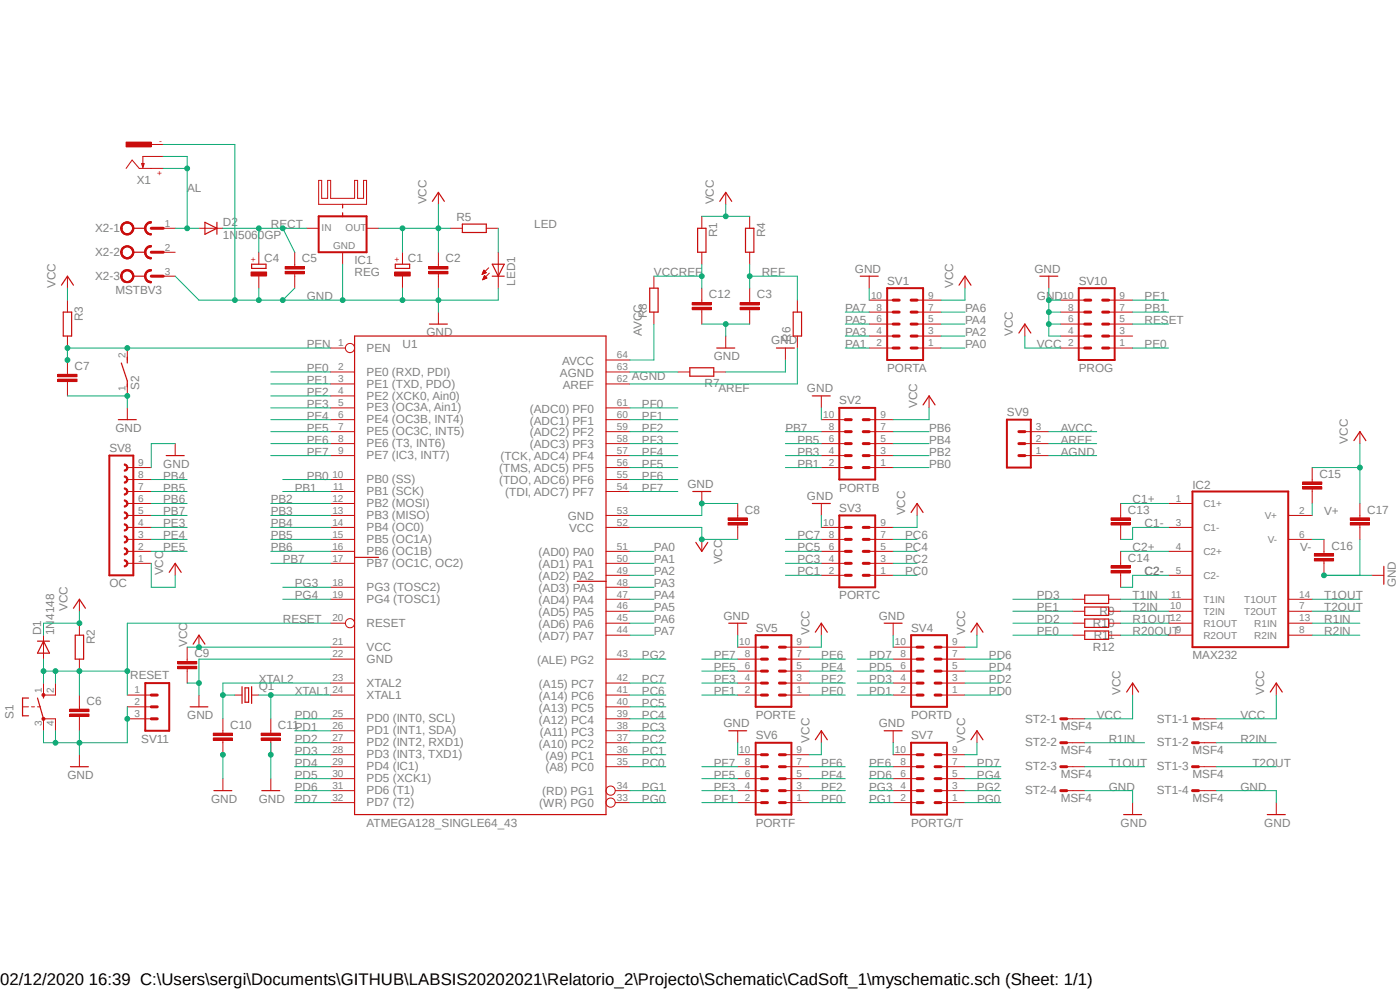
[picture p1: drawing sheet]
<svg xmlns="http://www.w3.org/2000/svg" width="297mm" height="210mm" viewBox="0 0 297 210" stroke-linecap="round" stroke-linejoin="round" font-family="sans-serif">
<defs><g id="words">
<text font-size="3.6" x="0" y="208.9">02/12/2020 16:39 C:\Users\sergi\Documents\GITHUB\LABSIS20202021\Relatorio_2\Projecto\Schematic\CadSoft_1\myschematic.sch (Sheet: 1/1)</text>
<g font-size="2.5" fill="#808080">
<text x="29" y="39">X1</text>
<text x="39.7" y="40.8">AL</text>
<text x="47.3" y="48">D2</text>
<text x="90.5" y="43.4" transform="rotate(-90 90.5 43.4)">VCC</text>
<text x="96.8" y="46.9">R5</text>
<text x="151.4" y="43.4" transform="rotate(-90 151.4 43.4)">VCC</text>
<text x="20.2" y="49.3">X2-1</text>
<text x="47.3" y="50.8">1N5060GP</text>
<text x="57.4" y="48.4">RECT</text>
<text x="113.3" y="48.4">LED</text>
<text x="152.1" y="50.4" transform="rotate(-90 152.1 50.4)">R1</text>
<text x="162.3" y="50.4" transform="rotate(-90 162.3 50.4)">R4</text>
<text x="20.2" y="54.4">X2-2</text>
<text x="20.2" y="59.5">X2-3</text>
<text x="56.1" y="55.6">C4</text>
<text x="64.1" y="55.7">C5</text>
<text x="75.2" y="58.6">REG</text>
<text x="75.2" y="56.1">IC1</text>
<text x="86.5" y="55.6">C1</text>
<text x="94.5" y="55.7">C2</text>
<text x="138.7" y="58.6">VCCREF</text>
<text x="161.6" y="58.6">REF</text>
<text x="181.4" y="57.8">GND</text>
<text x="219.5" y="57.8">GND</text>
<text x="11.8" y="61.1" transform="rotate(-90 11.8 61.1)">VCC</text>
<text x="24.5" y="62.4">MSTBV3</text>
<text x="65.1" y="63.7">GND</text>
<text x="109.3" y="60.6" transform="rotate(-90 109.3 60.6)">LED1</text>
<text x="150.4" y="63.3">C12</text>
<text x="160.6" y="63.3">C3</text>
<text x="188.2" y="60.4">SV1</text>
<text x="202.2" y="61.1" transform="rotate(-90 202.2 61.1)">VCC</text>
<text x="220" y="63.7">GND</text>
<text x="228.9" y="60.4">SV10</text>
<text x="242.8" y="63.7">PE1</text>
<text x="17.6" y="68.2" transform="rotate(-90 17.6 68.2)">R3</text>
<text x="90.5" y="71.3">GND</text>
<text x="136.2" y="71.3" transform="rotate(-90 136.2 71.3)">AVCC</text>
<text x="137.2" y="67.5" transform="rotate(-90 137.2 67.5)">R8</text>
<text x="179.3" y="66.2">PA7</text>
<text x="179.3" y="71.3">PA3</text>
<text x="179.3" y="68.8">PA5</text>
<text x="204.7" y="71.3">PA2</text>
<text x="204.7" y="68.8">PA4</text>
<text x="204.7" y="66.2">PA6</text>
<text x="214.9" y="71.3" transform="rotate(-90 214.9 71.3)">VCC</text>
<text x="242.8" y="68.8">RESET</text>
<text x="242.8" y="66.2">PB1</text>
<text x="65.1" y="73.8">PEN</text>
<text x="77.8" y="74.6">PEN</text>
<text x="85.4" y="73.8">U1</text>
<text x="119.3" y="77.4">AVCC</text>
<text x="151.4" y="76.4">GND</text>
<text x="163.6" y="73.1">GND</text>
<text x="167.7" y="72.6" transform="rotate(-90 167.7 72.6)">R6</text>
<text x="179.3" y="73.8">PA1</text>
<text x="204.7" y="73.8">PA0</text>
<text x="220" y="73.8">VCC</text>
<text x="242.8" y="73.8">PE0</text>
<text x="15.8" y="78.5">C7</text>
<text x="29.5" y="82.7" transform="rotate(-90 29.5 82.7)">S2</text>
<text x="65.1" y="78.9">PE0</text>
<text x="65.1" y="81.5">PE1</text>
<text x="65.1" y="84">PE2</text>
<text x="77.8" y="79.7">PE0 (RXD, PDI)</text>
<text x="77.8" y="82.2">PE1 (TXD, PDO)</text>
<text x="118.8" y="79.9">AGND</text>
<text x="119.4" y="82.5">AREF</text>
<text x="134" y="80.7">AGND</text>
<text x="149.5" y="82.2">R7</text>
<text x="152.4" y="83.2">AREF</text>
<text x="171.2" y="83.2">GND</text>
<text x="188.2" y="78.9">PORTA</text>
<text x="228.9" y="78.9">PROG</text>
<text x="65.1" y="86.5">PE3</text>
<text x="65.1" y="89.1">PE4</text>
<text x="77.8" y="84.8">PE2 (XCK0, Ain0)</text>
<text x="77.8" y="87.3">PE3 (OC3A, Ain1)</text>
<text x="77.8" y="89.8">PE4 (OC3B, INT4)</text>
<text x="112.4" y="87.5">(ADC0) PF0</text>
<text x="136.2" y="86.5">PF0</text>
<text x="136.2" y="89.1">PF1</text>
<text x="178.1" y="85.8">SV2</text>
<text x="194.6" y="86.5" transform="rotate(-90 194.6 86.5)">VCC</text>
<text x="213.6" y="88.3">SV9</text>
<text x="23.2" y="95.9">SV8</text>
<text x="24.5" y="91.6">GND</text>
<text x="65.1" y="91.6">PE5</text>
<text x="65.1" y="94.1">PE6</text>
<text x="77.8" y="92.3">PE5 (OC3C, INT5)</text>
<text x="77.8" y="94.9">PE6 (T3, INT6)</text>
<text x="112.4" y="95.1">(ADC3) PF3</text>
<text x="112.4" y="92.6">(ADC2) PF2</text>
<text x="112.4" y="90.1">(ADC1) PF1</text>
<text x="136.2" y="91.6">PF2</text>
<text x="136.2" y="94.1">PF3</text>
<text x="166.6" y="91.6">PB7</text>
<text x="169.2" y="94.1">PB5</text>
<text x="197.1" y="94.1">PB4</text>
<text x="197.1" y="91.6">PB6</text>
<text x="225" y="94.1">AREF</text>
<text x="225" y="91.6">AVCC</text>
<text x="286" y="94.1" transform="rotate(-90 286 94.1)">VCC</text>
<text x="34.6" y="99.2">GND</text>
<text x="34.6" y="101.7">PB4</text>
<text x="65.1" y="96.6">PE7</text>
<text x="65.1" y="101.7">PB0</text>
<text x="77.8" y="97.4">PE7 (IC3, INT7)</text>
<text x="105.9" y="100.2">(TMS, ADC5) PF5</text>
<text x="106.2" y="97.7">(TCK, ADC4) PF4</text>
<text x="136.2" y="96.6">PF4</text>
<text x="136.2" y="99.2">PF5</text>
<text x="136.2" y="101.7">PF6</text>
<text x="169.2" y="99.2">PB1</text>
<text x="169.2" y="96.6">PB3</text>
<text x="197.1" y="99.2">PB0</text>
<text x="197.1" y="96.6">PB2</text>
<text x="225" y="96.6">AGND</text>
<text x="279.9" y="101.3">C15</text>
<text x="34.6" y="104.3">PB5</text>
<text x="34.6" y="106.8">PB6</text>
<text x="57.4" y="106.8">PB2</text>
<text x="62.5" y="104.3">PB1</text>
<text x="77.8" y="102.5">PB0 (SS)</text>
<text x="77.8" y="105">PB1 (SCK)</text>
<text x="77.8" y="107.6">PB2 (MOSI)</text>
<text x="105.9" y="102.7">(TDO, ADC6) PF6</text>
<text x="107.2" y="105.3">(TDI, ADC7) PF7</text>
<text x="136.2" y="104.3">PF7</text>
<text x="145.8" y="103.5">GND</text>
<text x="171.2" y="106">GND</text>
<text x="178.1" y="104.3">PORTB</text>
<text x="240.3" y="106.8">C1+</text>
<text x="253" y="103.6">IC2</text>
<text x="34.6" y="111.9">PE3</text>
<text x="34.6" y="109.3">PB7</text>
<text x="57.4" y="109.3">PB3</text>
<text x="57.4" y="111.9">PB4</text>
<text x="77.8" y="110.1">PB3 (MISO)</text>
<text x="77.8" y="112.7">PB4 (OC0)</text>
<text x="120.4" y="110.4">GND</text>
<text x="120.7" y="112.9">VCC</text>
<text x="158" y="109">C8</text>
<text x="178.1" y="108.6">SV3</text>
<text x="192" y="109.3" transform="rotate(-90 192 109.3)">VCC</text>
<text x="239.3" y="109">C13</text>
<text x="242.8" y="111.9">C1-</text>
<text x="280.9" y="109.3">V+</text>
<text x="290" y="109">C17</text>
<text x="34.6" y="114.4">PE4</text>
<text x="34.6" y="117">PE5</text>
<text x="57.4" y="114.4">PB5</text>
<text x="57.4" y="117">PB6</text>
<text x="60" y="119.5">PB7</text>
<text x="77.8" y="115.2">PB5 (OC1A)</text>
<text x="77.8" y="117.7">PB6 (OC1B)</text>
<text x="114.3" y="118">(AD0) PA0</text>
<text x="138.7" y="117">PA0</text>
<text x="138.7" y="119.5">PA1</text>
<text x="153.2" y="119.7" transform="rotate(-90 153.2 119.7)">VCC</text>
<text x="169.2" y="119.5">PC3</text>
<text x="169.2" y="117">PC5</text>
<text x="169.2" y="114.4">PC7</text>
<text x="192" y="119.5">PC2</text>
<text x="192" y="117">PC4</text>
<text x="192" y="114.4">PC6</text>
<text x="239.3" y="119.1">C14</text>
<text x="240.3" y="117">C2+</text>
<text x="275.8" y="117">V-</text>
<text x="282.5" y="116.6">C16</text>
<text x="23.2" y="124.6">OC</text>
<text x="34.6" y="122" transform="rotate(-90 34.6 122)">VCC</text>
<text x="62.5" y="124.6">PG3</text>
<text x="77.8" y="120.3">PB7 (OC1C, OC2)</text>
<text x="77.8" y="125.4">PG3 (TOSC2)</text>
<text x="114.3" y="125.6">(AD3) PA3</text>
<text x="114.3" y="123.1">(AD2) PA2</text>
<text x="114.3" y="120.5">(AD1) PA1</text>
<text x="138.7" y="122">PA2</text>
<text x="138.7" y="124.6">PA3</text>
<text x="169.2" y="122">PC1</text>
<text x="192" y="122">PC0</text>
<text x="242.8" y="122">C2-</text>
<text x="296.1" y="124.6" transform="rotate(-90 296.1 124.6)">GND</text>
<text x="14.3" y="129.7" transform="rotate(-90 14.3 129.7)">VCC</text>
<text x="62.5" y="127.1">PG4</text>
<text x="77.8" y="127.9">PG4 (TOSC1)</text>
<text x="114.3" y="130.7">(AD5) PA5</text>
<text x="114.3" y="128.1">(AD4) PA4</text>
<text x="138.7" y="127.1">PA4</text>
<text x="138.7" y="129.7">PA5</text>
<text x="153.5" y="131.4">GND</text>
<text x="178.1" y="127.1">PORTC</text>
<text x="186.4" y="131.4">GND</text>
<text x="220" y="129.7">PE1</text>
<text x="220" y="127.1">PD3</text>
<text x="233.3" y="130.4">R9</text>
<text x="240.3" y="129.7">T2IN</text>
<text x="240.3" y="127.1">T1IN</text>
<text x="280.9" y="129.7">T2OUT</text>
<text x="280.9" y="127.1">T1OUT</text>
<text x="8.7" y="134.7" transform="rotate(-90 8.7 134.7)">D1</text>
<text x="11.5" y="134.7" transform="rotate(-90 11.5 134.7)">1N4148</text>
<text x="20.1" y="136.7" transform="rotate(-90 20.1 136.7)">R2</text>
<text x="39.7" y="137.3" transform="rotate(-90 39.7 137.3)">VCC</text>
<text x="60" y="132.2">RESET</text>
<text x="77.8" y="133">RESET</text>
<text x="114.3" y="135.8">(AD7) PA7</text>
<text x="114.3" y="133.2">(AD6) PA6</text>
<text x="138.7" y="134.7">PA7</text>
<text x="138.7" y="132.2">PA6</text>
<text x="160.3" y="134">SV5</text>
<text x="171.7" y="134.7" transform="rotate(-90 171.7 134.7)">VCC</text>
<text x="193.3" y="134">SV4</text>
<text x="204.7" y="134.7" transform="rotate(-90 204.7 134.7)">VCC</text>
<text x="220" y="134.7">PE0</text>
<text x="220" y="132.2">PD2</text>
<text x="231.9" y="132.9">R10</text>
<text x="232" y="135.5">R11</text>
<text x="240.3" y="134.7">R20OUT</text>
<text x="240.3" y="132.2">R1OUT</text>
<text x="280.9" y="134.7">R2IN</text>
<text x="280.9" y="132.2">R1IN</text>
<text x="41.2" y="139.4">C9</text>
<text x="77.8" y="138.1">VCC</text>
<text x="77.8" y="140.6">GND</text>
<text x="114" y="140.8">(ALE) PG2</text>
<text x="136.2" y="139.8">PG2</text>
<text x="151.4" y="142.4">PE5</text>
<text x="151.4" y="139.8">PE7</text>
<text x="174.2" y="142.4">PE4</text>
<text x="174.2" y="139.8">PE6</text>
<text x="184.4" y="142.4">PD5</text>
<text x="184.4" y="139.8">PD7</text>
<text x="209.8" y="142.4">PD4</text>
<text x="209.8" y="139.8">PD6</text>
<text x="231.9" y="138">R12</text>
<text x="253" y="139.8">MAX232</text>
<text x="18.4" y="149.6">C6</text>
<text x="27.6" y="144.1">RESET</text>
<text x="54.9" y="146.4">Q1</text>
<text x="54.9" y="144.9">XTAL2</text>
<text x="62.5" y="147.4">XTAL1</text>
<text x="77.8" y="145.7">XTAL2</text>
<text x="77.8" y="148.2">XTAL1</text>
<text x="114.3" y="148.5">(A14) PC6</text>
<text x="114.3" y="145.9">(A15) PC7</text>
<text x="136.2" y="150">PC5</text>
<text x="136.2" y="147.4">PC6</text>
<text x="136.2" y="144.9">PC7</text>
<text x="151.4" y="147.4">PE1</text>
<text x="151.4" y="144.9">PE3</text>
<text x="174.2" y="147.4">PE0</text>
<text x="174.2" y="144.9">PE2</text>
<text x="184.4" y="144.9">PD3</text>
<text x="184.4" y="147.4">PD1</text>
<text x="209.8" y="144.9">PD2</text>
<text x="209.8" y="147.4">PD0</text>
<text x="237.7" y="147.4" transform="rotate(-90 237.7 147.4)">VCC</text>
<text x="268.2" y="147.4" transform="rotate(-90 268.2 147.4)">VCC</text>
<text x="2.9" y="152.5" transform="rotate(-90 2.9 152.5)">S1</text>
<text x="39.7" y="152.5">GND</text>
<text x="48.8" y="154.6">C10</text>
<text x="59" y="154.6">C11PD1</text>
<text x="62.5" y="152.5">PD0</text>
<text x="77.8" y="153.2">PD0 (INT0, SCL)</text>
<text x="77.8" y="155.8">PD1 (INT1, SDA)</text>
<text x="114.3" y="153.5">(A12) PC4</text>
<text x="114.3" y="151">(A13) PC5</text>
<text x="136.2" y="155">PC3</text>
<text x="136.2" y="152.5">PC4</text>
<text x="153.5" y="154.3">GND</text>
<text x="160.3" y="152.5">PORTE</text>
<text x="186.4" y="154.3">GND</text>
<text x="193.3" y="152.5">PORTD</text>
<text x="217.5" y="153.3">ST2-1</text>
<text x="225" y="154.9">MSF4</text>
<text x="232.7" y="152.5">VCC</text>
<text x="245.4" y="153.3">ST1-1</text>
<text x="253" y="154.9">MSF4</text>
<text x="263.1" y="152.5">VCC</text>
<text x="30" y="157.6">SV11</text>
<text x="62.5" y="160.1">PD3</text>
<text x="62.5" y="157.6">PD2</text>
<text x="77.8" y="158.3">PD2 (INT2, RXD1)</text>
<text x="77.8" y="160.9">PD3 (INT3, TXD1)</text>
<text x="114.3" y="158.6">(A10) PC2</text>
<text x="114.5" y="156">(A11) PC3</text>
<text x="115.7" y="161.1">(A9) PC1</text>
<text x="136.2" y="160.1">PC1</text>
<text x="136.2" y="157.6">PC2</text>
<text x="160.3" y="156.8">SV6</text>
<text x="171.7" y="157.6" transform="rotate(-90 171.7 157.6)">VCC</text>
<text x="193.3" y="156.8">SV7</text>
<text x="204.7" y="157.6" transform="rotate(-90 204.7 157.6)">VCC</text>
<text x="217.5" y="158.3">ST2-2</text>
<text x="225" y="160">MSF4</text>
<text x="235.2" y="157.6">R1IN</text>
<text x="245.4" y="158.3">ST1-2</text>
<text x="253" y="160">MSF4</text>
<text x="263.1" y="157.6">R2IN</text>
<text x="14.3" y="165.2">GND</text>
<text x="62.5" y="162.6">PD4</text>
<text x="62.5" y="165.2">PD5</text>
<text x="62.5" y="167.7">PD6</text>
<text x="77.8" y="163.4">PD4 (IC1)</text>
<text x="77.8" y="165.9">PD5 (XCK1)</text>
<text x="115.7" y="163.7">(A8) PC0</text>
<text x="136.2" y="167.7">PG1</text>
<text x="136.2" y="162.6">PC0</text>
<text x="151.4" y="167.7">PF3</text>
<text x="151.4" y="165.2">PF5</text>
<text x="151.4" y="162.6">PF7</text>
<text x="174.2" y="167.7">PF2</text>
<text x="174.2" y="165.2">PF4</text>
<text x="174.2" y="162.6">PF6</text>
<text x="184.4" y="162.6">PE6</text>
<text x="184.4" y="167.7">PG3</text>
<text x="184.4" y="165.2">PD6</text>
<text x="207.3" y="165.2">PG4</text>
<text x="207.3" y="162.6">PD7</text>
<text x="207.3" y="167.7">PG2</text>
<text x="217.5" y="163.4">ST2-3</text>
<text x="225" y="165.1">MSF4</text>
<text x="235.2" y="167.7">GND</text>
<text x="235.2" y="162.6">T1OUT</text>
<text x="245.4" y="163.4">ST1-3</text>
<text x="253" y="165.1">MSF4</text>
<text x="263.2" y="167.7">GND</text>
<text x="265.7" y="162.6">T2OUT</text>
<text x="44.8" y="170.3">GND</text>
<text x="54.9" y="170.3">GND</text>
<text x="62.5" y="170.3">PD7</text>
<text x="77.8" y="168.5">PD6 (T1)</text>
<text x="77.8" y="171">PD7 (T2)</text>
<text x="114.4" y="171.3">(WR) PG0</text>
<text x="115" y="168.7">(RD) PG1</text>
<text x="136.2" y="170.3">PG0</text>
<text x="151.4" y="170.3">PF1</text>
<text x="174.2" y="170.3">PF0</text>
<text x="184.4" y="170.3">PG1</text>
<text x="207.3" y="170.3">PG0</text>
<text x="217.5" y="168.5">ST2-4</text>
<text x="225" y="170.1">MSF4</text>
<text x="245.4" y="168.5">ST1-4</text>
<text x="253" y="170.1">MSF4</text>
<text x="77.8" y="175.3">ATMEGA128_SINGLE64_43</text>
<text x="160.3" y="175.3">PORTF</text>
<text x="193.3" y="175.3">PORTG/T</text>
<text x="237.7" y="175.3">GND</text>
<text x="268.2" y="175.3">GND</text>
</g>
<g font-size="2.1" fill="#808080">
<text x="35" y="48.1">1</text>
<text x="35" y="53.2">2</text>
<text x="68.2" y="49.1">IN</text>
<text x="70.7" y="52.7">GND</text>
<text x="73.3" y="49.1">OUT</text>
<text x="35" y="58.3">3</text>
<text x="184.8" y="63.3">10</text>
<text x="186" y="65.9">8</text>
<text x="196.9" y="65.9">7</text>
<text x="196.9" y="63.3">9</text>
<text x="225.4" y="63.3">10</text>
<text x="226.6" y="65.9">8</text>
<text x="237.5" y="65.9">7</text>
<text x="237.5" y="63.3">9</text>
<text x="186" y="70.9">4</text>
<text x="186" y="68.4">6</text>
<text x="196.9" y="70.9">3</text>
<text x="196.9" y="68.4">5</text>
<text x="226.6" y="70.9">4</text>
<text x="226.6" y="68.4">6</text>
<text x="237.5" y="70.9">3</text>
<text x="237.5" y="68.4">5</text>
<text x="26.6" y="76" transform="rotate(-90 26.6 76)">2</text>
<text x="71.7" y="73.4">1</text>
<text x="130.9" y="76">64</text>
<text x="186" y="73.4">2</text>
<text x="196.9" y="73.4">1</text>
<text x="226.6" y="73.4">2</text>
<text x="237.5" y="73.4">1</text>
<text x="26.6" y="83" transform="rotate(-90 26.6 83)">1</text>
<text x="71.7" y="78.5">2</text>
<text x="71.7" y="81.1">3</text>
<text x="71.7" y="83.6">4</text>
<text x="130.9" y="78.5">63</text>
<text x="130.9" y="81.1">62</text>
<text x="71.7" y="86.1">5</text>
<text x="71.7" y="88.7">6</text>
<text x="130.9" y="86.1">61</text>
<text x="130.9" y="88.7">60</text>
<text x="174.6" y="88.7">10</text>
<text x="186.8" y="88.7">9</text>
<text x="71.7" y="91.2">7</text>
<text x="71.7" y="93.8">8</text>
<text x="130.9" y="91.2">59</text>
<text x="130.9" y="93.8">58</text>
<text x="175.8" y="93.8">6</text>
<text x="175.8" y="91.2">8</text>
<text x="186.8" y="93.8">5</text>
<text x="186.8" y="91.2">7</text>
<text x="219.8" y="93.8">2</text>
<text x="219.8" y="91.2">3</text>
<text x="29.3" y="101.4">8</text>
<text x="29.3" y="98.8">9</text>
<text x="70.5" y="101.4">10</text>
<text x="71.7" y="96.3">9</text>
<text x="130.9" y="96.3">57</text>
<text x="130.9" y="98.8">56</text>
<text x="130.9" y="101.4">55</text>
<text x="175.8" y="98.8">2</text>
<text x="175.8" y="96.3">4</text>
<text x="186.8" y="98.8">1</text>
<text x="186.8" y="96.3">3</text>
<text x="219.8" y="96.3">1</text>
<text x="29.3" y="106.5">6</text>
<text x="29.3" y="103.9">7</text>
<text x="70.5" y="106.5">12</text>
<text x="70.7" y="103.9">11</text>
<text x="130.9" y="103.9">54</text>
<text x="249.5" y="106.5">1</text>
<text x="255.3" y="107.6">C1+</text>
<text x="29.3" y="111.5">4</text>
<text x="29.3" y="109">5</text>
<text x="70.5" y="111.5">14</text>
<text x="70.5" y="109">13</text>
<text x="130.9" y="111.5">52</text>
<text x="130.9" y="109">53</text>
<text x="174.6" y="111.5">10</text>
<text x="186.8" y="111.5">9</text>
<text x="249.5" y="111.5">3</text>
<text x="255.3" y="112.6">C1-</text>
<text x="268.3" y="110.1">V+</text>
<text x="275.6" y="109">2</text>
<text x="29.3" y="119.2">1</text>
<text x="29.3" y="116.6">2</text>
<text x="29.3" y="114.1">3</text>
<text x="70.5" y="119.2">17</text>
<text x="70.5" y="116.6">16</text>
<text x="70.5" y="114.1">15</text>
<text x="130.9" y="119.2">50</text>
<text x="130.9" y="116.6">51</text>
<text x="175.8" y="119.2">4</text>
<text x="175.8" y="116.6">6</text>
<text x="175.8" y="114.1">8</text>
<text x="186.8" y="119.2">3</text>
<text x="186.8" y="116.6">5</text>
<text x="186.8" y="114.1">7</text>
<text x="249.5" y="116.6">4</text>
<text x="255.3" y="117.7">C2+</text>
<text x="268.9" y="115.2">V-</text>
<text x="275.6" y="114.1">6</text>
<text x="70.5" y="124.2">18</text>
<text x="130.9" y="124.2">48</text>
<text x="130.9" y="121.7">49</text>
<text x="175.8" y="121.7">2</text>
<text x="186.8" y="121.7">1</text>
<text x="249.5" y="121.7">5</text>
<text x="255.3" y="122.8">C2-</text>
<text x="70.5" y="126.8">19</text>
<text x="70.5" y="131.8">20</text>
<text x="130.9" y="131.8">45</text>
<text x="130.9" y="129.3">46</text>
<text x="130.9" y="126.8">47</text>
<text x="248.3" y="129.3">10</text>
<text x="248.3" y="131.8">12</text>
<text x="248.5" y="126.8">11</text>
<text x="255.3" y="127.9">T1IN</text>
<text x="255.3" y="130.4">T2IN</text>
<text x="263.9" y="127.9">T1OUT</text>
<text x="263.9" y="130.4">T2OUT</text>
<text x="275.6" y="126.8">14</text>
<text x="275.6" y="129.3">7</text>
<text x="275.6" y="131.8">13</text>
<text x="70.5" y="136.9">21</text>
<text x="130.9" y="134.4">44</text>
<text x="156.8" y="136.9">10</text>
<text x="169" y="136.9">9</text>
<text x="189.9" y="136.9">10</text>
<text x="202" y="136.9">9</text>
<text x="249.5" y="134.4">9</text>
<text x="255.3" y="133">R1OUT</text>
<text x="255.3" y="135.5">R2OUT</text>
<text x="266.1" y="133">R1IN</text>
<text x="266.1" y="135.5">R2IN</text>
<text x="275.6" y="134.4">8</text>
<text x="70.5" y="139.4">22</text>
<text x="130.9" y="139.4">43</text>
<text x="158" y="142">6</text>
<text x="158" y="139.4">8</text>
<text x="169" y="142">5</text>
<text x="169" y="139.4">7</text>
<text x="191.1" y="142">6</text>
<text x="191.1" y="139.4">8</text>
<text x="202" y="142">5</text>
<text x="202" y="139.4">7</text>
<text x="8.8" y="147.1" transform="rotate(-90 8.8 147.1)">1</text>
<text x="11.4" y="147.1" transform="rotate(-90 11.4 147.1)">2</text>
<text x="28.5" y="147.1">1</text>
<text x="28.5" y="149.6">2</text>
<text x="70.5" y="147.1">24</text>
<text x="70.5" y="144.5">23</text>
<text x="130.9" y="144.5">42</text>
<text x="130.9" y="147.1">41</text>
<text x="130.9" y="149.6">40</text>
<text x="158" y="147.1">2</text>
<text x="158" y="144.5">4</text>
<text x="169" y="147.1">1</text>
<text x="169" y="144.5">3</text>
<text x="191.1" y="147.1">2</text>
<text x="191.1" y="144.5">4</text>
<text x="202" y="147.1">1</text>
<text x="202" y="144.5">3</text>
<text x="8.8" y="154.1" transform="rotate(-90 8.8 154.1)">3</text>
<text x="11.4" y="154.1" transform="rotate(-90 11.4 154.1)">4</text>
<text x="28.5" y="152.1">3</text>
<text x="70.5" y="154.7">26</text>
<text x="70.5" y="152.1">25</text>
<text x="130.9" y="152.1">39</text>
<text x="130.9" y="154.7">38</text>
<text x="70.5" y="159.8">28</text>
<text x="70.5" y="157.2">27</text>
<text x="130.9" y="157.2">37</text>
<text x="130.9" y="159.8">36</text>
<text x="156.8" y="159.8">10</text>
<text x="169" y="159.8">9</text>
<text x="189.9" y="159.8">10</text>
<text x="202" y="159.8">9</text>
<text x="70.5" y="167.4">31</text>
<text x="70.5" y="164.8">30</text>
<text x="70.5" y="162.3">29</text>
<text x="130.9" y="162.3">35</text>
<text x="130.9" y="167.4">34</text>
<text x="158" y="167.4">4</text>
<text x="158" y="164.8">6</text>
<text x="158" y="162.3">8</text>
<text x="169" y="167.4">3</text>
<text x="169" y="164.8">5</text>
<text x="169" y="162.3">7</text>
<text x="191.1" y="167.4">4</text>
<text x="191.1" y="164.8">6</text>
<text x="191.1" y="162.3">8</text>
<text x="202" y="167.4">3</text>
<text x="202" y="164.8">5</text>
<text x="202" y="162.3">7</text>
<text x="70.5" y="169.9">32</text>
<text x="130.9" y="169.9">33</text>
<text x="158" y="169.9">2</text>
<text x="169" y="169.9">1</text>
<text x="191.1" y="169.9">2</text>
<text x="202" y="169.9">1</text>
</g>
<g font-size="1.8" fill="#c90d0c">
<text x="33.8" y="30.6">-</text>
<text x="33.3" y="37.3">+</text>
<text x="54.4" y="55.6" transform="rotate(-90 54.4 55.6)">+</text>
<text x="84.8" y="55.6" transform="rotate(-90 84.8 55.6)">+</text>
</g>
</g></defs>
<path d="M.3 28.8l296.5 147.2M296.8 28.8l-296.5 147.2" fill="none" stroke="#fff" stroke-width=".21"/>
<path d="M72.7 43.3v.8M72.7 45.1v.8M75.2 71.3h53.4v101.5h-53.4zM75.2 118.2h5.1M8 136h2.5M9.2 136l1.3 2.6h-2.5zM122.5 123.3h6.1M6.1 148.1h-1.3v3.7h1.3M8 148.1l1.2 4.4M9.2 147.4v.7" fill="none" stroke="#c90d0c" stroke-width=".25"/>
<g fill="none" stroke="#c90d0c" stroke-width=".21">
<path d="M67.6 38.3h.6v3.8h1.3v-3.8h.6v3.8h5.1v-3.8h.7v3.8h1.2v-3.8h.7v5h-10.2zM65.1 48.4h2.5M72.7 53.5v2.5M77.8 48.4h2.5M70.1 78.9h5.1M70.1 73.8h3.1M128.6 78.9h5M128.6 76.4h5M184.4 73.8h5.1M184.4 71.3h5.1M184.4 68.7h5.1M184.4 66.2h5.1"/>
<path d="M184.4 63.7h5.1M194.6 73.8h5M194.6 71.3h5M194.6 68.7h5M194.6 66.2h5M194.6 63.7h5M70.1 86.5h5.1M70.1 89h5.1M70.1 91.6h5.1M70.1 94.1h5.1M70.1 96.6h5.1M70.1 81.4h5.1"/>
<path d="M70.1 84h5.1M128.6 86.5h5M128.6 89h5M128.6 91.6h5M128.6 94.1h5M128.6 96.6h5M128.6 99.2h5M128.6 81.4h5M174.2 89h5.1M174.2 91.6h5.1M174.2 94.1h5.1M174.2 96.6h5.1"/>
<path d="M174.2 99.2h5.1M184.4 89h5.1M184.4 91.6h5.1M184.4 94.1h5.1M184.4 96.6h5.1M184.4 99.2h5.1M70.1 101.7h5.1M70.1 104.3h5.1M70.1 119.5h5.1M70.1 117h5.1M70.1 114.4h5.1M70.1 111.9h5.1"/>
<path d="M70.1 109.3h5.1M70.1 106.8h5.1M128.6 101.7h5M128.6 104.3h5M128.6 119.5h5M128.6 117h5M128.6 111.9h5M128.6 109.3h5M9.2 134.7v5.1M70.1 132.2h3.1M70.1 127.1h5.1M70.1 124.6h5.1"/>
<path d="M70.1 137.3h5.1M70.1 139.8h5.1M128.6 132.2h5M128.6 134.7h5M128.6 129.7h5M128.6 127.1h5M128.6 124.6h5M128.6 122h5M128.6 139.8h5M4.8 149.9h1.3M6.7 149.9h.6M8 149.9h.6"/>
<path d="M9.2 152.5h2.6M9.2 147.4h2.6M70.1 157.6h5.1M70.1 155h5.1M70.1 152.5h5.1M70.1 144.9h5.1M70.1 147.4h5.1M128.6 157.6h5M128.6 155h5M128.6 152.5h5M128.6 144.9h5M128.6 147.4h5"/>
<path d="M128.6 149.9h5M70.1 170.3h5.1M70.1 167.7h5.1M70.1 165.2h5.1M70.1 162.6h5.1M70.1 160.1h5.1M128.6 162.6h5M128.6 160.1h5M130.6 170.3h3M130.6 167.7h3"/>
<circle cx="74.2" cy="73.8" r=".98"/>
<circle cx="74.2" cy="132.2" r=".98"/>
<circle cx="129.5" cy="167.7" r=".98"/>
<circle cx="129.5" cy="170.3" r=".98"/>
</g>
<path d="M67.6 45.9h10.2v7.6h-10.2zM188.2 61.1h7.6v15.3h-7.6zM178.1 86.5h7.6v15.2h-7.6z" fill="none" stroke="#c90d0c" stroke-width=".42"/>
<g fill="none" stroke="#c90d0c" stroke-width=".64">
<path d="M189.5 63.7h1.3M189.5 66.2h1.3M189.5 68.7h1.3M189.5 71.3h1.3M189.5 73.8h1.3M193.3 63.7h1.3M193.3 66.2h1.3M193.3 68.7h1.3M193.3 71.3h1.3M193.3 73.8h1.3M179.3 89h1.3M179.3 91.6h1.3"/>
<path d="M179.3 94.1h1.3M179.3 96.6h1.3M179.3 99.2h1.3M183.1 89h1.3M183.1 91.6h1.3M183.1 94.1h1.3M183.1 96.6h1.3M183.1 99.2h1.3"/>
</g>
<path d="M9 152.3h.4l.2 .2-.2 .2h-.4z" fill-rule="evenodd" fill="#c90d0c"/>
<path d="M9 152.3h.4l.2 .2-.2 .2h-.4z" fill="none" stroke="#c90d0c" stroke-width=".21"/>
<path d="M9 147.2h.4l.2 .2-.2 .3h-.4z" fill-rule="evenodd" fill="#c90d0c"/>
<path d="M9 147.2h.4l.2 .2-.2 .3h-.4zM9.2 144.9v2.5M9.2 152.5v2.5M11.8 144.9v2.5M11.8 152.5v2.5M27 147.4h5.1M27 149.9h5.1M27 152.5h5.1" fill="none" stroke="#c90d0c" stroke-width=".21"/>
<path d="M30.8 144.9h5.1v10.1h-5.1z" fill="none" stroke="#c90d0c" stroke-width=".42"/>
<path d="M32.1 152.5h1.3M32.1 149.9h1.3M32.1 147.4h1.3" fill="none" stroke="#c90d0c" stroke-width=".64"/>
<path d="M31.1 47.5l.7-.5h.3v.3a1.14 1.14 0 0 0-1.2 1.1 1.14 1.14 0 0 0 1.2 1.2v.2a1.39 1.39 0 0 1-1.3-.8 1.39 1.39 0 0 1 .3-1.5z" fill-rule="evenodd" fill="#c90d0c"/>
<path d="M31.1 47.5l.7-.5h.3v.3a1.14 1.14 0 0 0-1.2 1.1 1.14 1.14 0 0 0 1.2 1.2v.2a1.39 1.39 0 0 1-1.3-.8 1.39 1.39 0 0 1 .3-1.5z" fill="none" stroke="#c90d0c" stroke-width=".21"/>
<path d="M28.3 48.4h2.5" fill="none" stroke="#c90d0c" stroke-width=".25"/>
<path d="M31.1 47.5l.7-.5h.3v.3a1.14 1.14 0 0 0-1.2 1.1 1.14 1.14 0 0 0 1.2 1.2v.2a1.39 1.39 0 0 1-1.3-.8 1.39 1.39 0 0 1 .3-1.5z" fill-rule="evenodd" fill="#c90d0c"/>
<path d="M31.1 47.5l.7-.5h.3v.3a1.14 1.14 0 0 0-1.2 1.1 1.14 1.14 0 0 0 1.2 1.2v.2a1.39 1.39 0 0 1-1.3-.8 1.39 1.39 0 0 1 .3-1.5z" fill="none" stroke="#c90d0c" stroke-width=".21"/>
<path d="M32.1 48.4h2.5" fill="none" stroke="#c90d0c" stroke-width=".64"/>
<path d="M25.9 47.5a1.4 1.4 0 0 1 2.3 .1 1.4 1.4 0 0 1-.8 2.1 1.4 1.4 0 0 1-1.8-1.3h.3a1.15 1.15 0 0 1 1.6-.9 1.15 1.15 0 0 1 .2 1.9 1.15 1.15 0 0 1-1.8-.6v-.4h-.3z" fill-rule="evenodd" fill="#c90d0c"/>
<path d="M25.9 47.5a1.4 1.4 0 0 1 2.3 .1 1.4 1.4 0 0 1-.8 2.1 1.4 1.4 0 0 1-1.8-1.3h.3a1.15 1.15 0 0 1 1.6-.9 1.15 1.15 0 0 1 .2 1.9 1.15 1.15 0 0 1-1.8-.6v-.4h-.3z" fill="none" stroke="#c90d0c" stroke-width=".21"/>
<path d="M25.9 47.5a1.4 1.4 0 0 1 2.3 .1 1.4 1.4 0 0 1-.8 2.1 1.4 1.4 0 0 1-1.8-1.3h.3a1.15 1.15 0 0 1 1.6-.9 1.15 1.15 0 0 1 .2 1.9 1.15 1.15 0 0 1-1.8-.6v-.4h-.3z" fill-rule="evenodd" fill="#c90d0c"/>
<path d="M25.9 47.5a1.4 1.4 0 0 1 2.3 .1 1.4 1.4 0 0 1-.8 2.1 1.4 1.4 0 0 1-1.8-1.3h.3a1.15 1.15 0 0 1 1.6-.9 1.15 1.15 0 0 1 .2 1.9 1.15 1.15 0 0 1-1.8-.6v-.4h-.3zM34.6 48.4h2.6" fill="none" stroke="#c90d0c" stroke-width=".21"/>
<path d="M31.1 52.5l.7-.4h.3v.3a1.14 1.14 0 0 0-1.2 1.1 1.14 1.14 0 0 0 1.2 1.2v.2a1.41 1.41 0 0 1-1.3-.9 1.41 1.41 0 0 1 .3-1.5z" fill-rule="evenodd" fill="#c90d0c"/>
<path d="M31.1 52.5l.7-.4h.3v.3a1.14 1.14 0 0 0-1.2 1.1 1.14 1.14 0 0 0 1.2 1.2v.2a1.41 1.41 0 0 1-1.3-.9 1.41 1.41 0 0 1 .3-1.5z" fill="none" stroke="#c90d0c" stroke-width=".21"/>
<path d="M28.3 53.5h2.5" fill="none" stroke="#c90d0c" stroke-width=".25"/>
<path d="M31.1 52.5l.7-.4h.3v.3a1.14 1.14 0 0 0-1.2 1.1 1.14 1.14 0 0 0 1.2 1.2v.2a1.41 1.41 0 0 1-1.3-.9 1.41 1.41 0 0 1 .3-1.5z" fill-rule="evenodd" fill="#c90d0c"/>
<path d="M31.1 52.5l.7-.4h.3v.3a1.14 1.14 0 0 0-1.2 1.1 1.14 1.14 0 0 0 1.2 1.2v.2a1.41 1.41 0 0 1-1.3-.9 1.41 1.41 0 0 1 .3-1.5z" fill="none" stroke="#c90d0c" stroke-width=".21"/>
<path d="M32.1 53.5h2.5" fill="none" stroke="#c90d0c" stroke-width=".64"/>
<path d="M25.9 52.6a1.4 1.4 0 0 1 2.3 .1 1.4 1.4 0 0 1-.8 2.1 1.4 1.4 0 0 1-1.8-1.3h.3a1.15 1.15 0 0 1 1.6-.9 1.15 1.15 0 0 1 .2 1.9 1.15 1.15 0 0 1-1.8-.6v-.4h-.3z" fill-rule="evenodd" fill="#c90d0c"/>
<path d="M25.9 52.6a1.4 1.4 0 0 1 2.3 .1 1.4 1.4 0 0 1-.8 2.1 1.4 1.4 0 0 1-1.8-1.3h.3a1.15 1.15 0 0 1 1.6-.9 1.15 1.15 0 0 1 .2 1.9 1.15 1.15 0 0 1-1.8-.6v-.4h-.3z" fill="none" stroke="#c90d0c" stroke-width=".21"/>
<path d="M25.9 52.6a1.4 1.4 0 0 1 2.3 .1 1.4 1.4 0 0 1-.8 2.1 1.4 1.4 0 0 1-1.8-1.3h.3a1.15 1.15 0 0 1 1.6-.9 1.15 1.15 0 0 1 .2 1.9 1.15 1.15 0 0 1-1.8-.6v-.4h-.3z" fill-rule="evenodd" fill="#c90d0c"/>
<path d="M25.9 52.6a1.4 1.4 0 0 1 2.3 .1 1.4 1.4 0 0 1-.8 2.1 1.4 1.4 0 0 1-1.8-1.3h.3a1.15 1.15 0 0 1 1.6-.9 1.15 1.15 0 0 1 .2 1.9 1.15 1.15 0 0 1-1.8-.6v-.4h-.3zM34.6 53.5h2.6" fill="none" stroke="#c90d0c" stroke-width=".21"/>
<path d="M31.1 57.6l.7-.4h.3v.2a1.14 1.14 0 0 0-1.2 1.2 1.14 1.14 0 0 0 1.2 1.1v.3a1.41 1.41 0 0 1-1.3-.9 1.41 1.41 0 0 1 .3-1.5z" fill-rule="evenodd" fill="#c90d0c"/>
<path d="M31.1 57.6l.7-.4h.3v.2a1.14 1.14 0 0 0-1.2 1.2 1.14 1.14 0 0 0 1.2 1.1v.3a1.41 1.41 0 0 1-1.3-.9 1.41 1.41 0 0 1 .3-1.5z" fill="none" stroke="#c90d0c" stroke-width=".21"/>
<path d="M28.3 58.6h2.5" fill="none" stroke="#c90d0c" stroke-width=".25"/>
<path d="M31.1 57.6l.7-.4h.3v.2a1.14 1.14 0 0 0-1.2 1.2 1.14 1.14 0 0 0 1.2 1.1v.3a1.41 1.41 0 0 1-1.3-.9 1.41 1.41 0 0 1 .3-1.5z" fill-rule="evenodd" fill="#c90d0c"/>
<path d="M31.1 57.6l.7-.4h.3v.2a1.14 1.14 0 0 0-1.2 1.2 1.14 1.14 0 0 0 1.2 1.1v.3a1.41 1.41 0 0 1-1.3-.9 1.41 1.41 0 0 1 .3-1.5z" fill="none" stroke="#c90d0c" stroke-width=".21"/>
<path d="M32.1 58.6h2.5" fill="none" stroke="#c90d0c" stroke-width=".64"/>
<path d="M25.9 57.7a1.4 1.4 0 0 1 2.3 .1 1.4 1.4 0 0 1-.8 2.1 1.4 1.4 0 0 1-1.8-1.3h.3a1.15 1.15 0 0 1 1.6-1 1.15 1.15 0 0 1 .2 1.9 1.15 1.15 0 0 1-1.8-.5v-.4h-.3z" fill-rule="evenodd" fill="#c90d0c"/>
<path d="M25.9 57.7a1.4 1.4 0 0 1 2.3 .1 1.4 1.4 0 0 1-.8 2.1 1.4 1.4 0 0 1-1.8-1.3h.3a1.15 1.15 0 0 1 1.6-1 1.15 1.15 0 0 1 .2 1.9 1.15 1.15 0 0 1-1.8-.5v-.4h-.3z" fill="none" stroke="#c90d0c" stroke-width=".21"/>
<path d="M25.9 57.7a1.4 1.4 0 0 1 2.3 .1 1.4 1.4 0 0 1-.8 2.1 1.4 1.4 0 0 1-1.8-1.3h.3a1.15 1.15 0 0 1 1.6-1 1.15 1.15 0 0 1 .2 1.9 1.15 1.15 0 0 1-1.8-.5v-.4h-.3z" fill-rule="evenodd" fill="#c90d0c"/>
<path d="M25.9 57.7a1.4 1.4 0 0 1 2.3 .1 1.4 1.4 0 0 1-.8 2.1 1.4 1.4 0 0 1-1.8-1.3h.3a1.15 1.15 0 0 1 1.6-1 1.15 1.15 0 0 1 .2 1.9 1.15 1.15 0 0 1-1.8-.5v-.4h-.3zM34.6 58.6h2.6M42.2 48.4h5.1" fill="none" stroke="#c90d0c" stroke-width=".21"/>
<path d="M43.5 47.2l2.5 1.2-2.5 1.3zM46 47.2v2.5M53.4 56h3v.9h-3z" fill="none" stroke="#c90d0c" stroke-width=".25"/>
<path d="M53.3 57.7h3.3v.8h-3.3z" fill-rule="evenodd" fill="#c90d0c"/>
<path d="M53.3 57.7h3.3v.8h-3.3zM54.9 53.5v2.5M54.9 58.6v2.5M62.5 56v.6M62.5 58.1v.5" fill="none" stroke="#c90d0c" stroke-width=".21"/>
<path d="M60.5 57.6h4.1v.5h-4.1z" fill-rule="evenodd" fill="#c90d0c"/>
<path d="M60.5 57.6h4.1v.5h-4.1z" fill="none" stroke="#c90d0c" stroke-width=".21"/>
<path d="M60.5 56.6h4.1v.5h-4.1z" fill-rule="evenodd" fill="#c90d0c"/>
<g fill="none" stroke="#c90d0c" stroke-width=".21">
<path d="M60.5 56.6h4.1v.5h-4.1zM62.5 53.5v2.5M62.5 58.6v2.5M174.2 119.5h5.1M174.2 117h5.1M174.2 114.4h5.1M174.2 111.9h5.1M184.4 119.5h5.1M184.4 117h5.1M184.4 114.4h5.1M184.4 111.9h5.1M174.2 122h5.1"/>
<path d="M184.4 122h5.1"/>
</g>
<path d="M178.1 109.3h7.6v15.3h-7.6zM23.2 122h5.1" fill="none" stroke="#c90d0c" stroke-width=".42"/>
<path d="M179.3 111.9h1.3M179.3 114.4h1.3M179.3 117h1.3M179.3 119.5h1.3M183.1 111.9h1.3M183.1 114.4h1.3M183.1 117h1.3M183.1 119.5h1.3M179.3 122h1.3M183.1 122h1.3" fill="none" stroke="#c90d0c" stroke-width=".64"/>
<path d="M26.4 113.7a.76 .76 0 0 1 .8 .7 .76 .76 0 0 1-.8 .8v-.3a.51 .51 0 0 0 .5-.5 .51 .51 0 0 0-.5-.5z" fill-rule="evenodd" fill="#c90d0c"/>
<path d="M26.4 113.7a.76 .76 0 0 1 .8 .7 .76 .76 0 0 1-.8 .8v-.3a.51 .51 0 0 0 .5-.5 .51 .51 0 0 0-.5-.5z" fill="none" stroke="#c90d0c" stroke-width=".21"/>
<path d="M26.4 116.2a.76 .76 0 0 1 .8 .8 .76 .76 0 0 1-.8 .7v-.2a.51 .51 0 0 0 .5-.5 .51 .51 0 0 0-.5-.5z" fill-rule="evenodd" fill="#c90d0c"/>
<path d="M26.4 116.2a.76 .76 0 0 1 .8 .8 .76 .76 0 0 1-.8 .7v-.2a.51 .51 0 0 0 .5-.5 .51 .51 0 0 0-.5-.5z" fill="none" stroke="#c90d0c" stroke-width=".21"/>
<path d="M26.4 118.7a.76 .76 0 0 1 .8 .8 .76 .76 0 0 1-.8 .8v-.3a.51 .51 0 0 0 .5-.5 .51 .51 0 0 0-.5-.5z" fill-rule="evenodd" fill="#c90d0c"/>
<path d="M26.4 118.7a.76 .76 0 0 1 .8 .8 .76 .76 0 0 1-.8 .8v-.3a.51 .51 0 0 0 .5-.5 .51 .51 0 0 0-.5-.5z" fill="none" stroke="#c90d0c" stroke-width=".21"/>
<path d="M23.2 122v-25.4h5.1v25.4" fill="none" stroke="#c90d0c" stroke-width=".42"/>
<path d="M26.4 108.6a.76 .76 0 0 1 .7 .7 .76 .76 0 0 1-.7 .8v-.2a.51 .51 0 0 0 .5-.6 .51 .51 0 0 0-.5-.5z" fill-rule="evenodd" fill="#c90d0c"/>
<path d="M26.4 108.6a.76 .76 0 0 1 .7 .7 .76 .76 0 0 1-.7 .8v-.2a.51 .51 0 0 0 .5-.6 .51 .51 0 0 0-.5-.5z" fill="none" stroke="#c90d0c" stroke-width=".21"/>
<path d="M26.4 111.1a.76 .76 0 0 1 .7 .8 .76 .76 0 0 1-.7 .7v-.2a.51 .51 0 0 0 .5-.5 .51 .51 0 0 0-.5-.5z" fill-rule="evenodd" fill="#c90d0c"/>
<path d="M26.4 111.1a.76 .76 0 0 1 .7 .8 .76 .76 0 0 1-.7 .7v-.2a.51 .51 0 0 0 .5-.5 .51 .51 0 0 0-.5-.5z" fill="none" stroke="#c90d0c" stroke-width=".21"/>
<path d="M26.4 106a.76 .76 0 0 1 .7 .8 .76 .76 0 0 1-.7 .8v-.3a.51 .51 0 0 0 .5-.5 .51 .51 0 0 0-.5-.5z" fill-rule="evenodd" fill="#c90d0c"/>
<path d="M26.4 106a.76 .76 0 0 1 .7 .8 .76 .76 0 0 1-.7 .8v-.3a.51 .51 0 0 0 .5-.5 .51 .51 0 0 0-.5-.5z" fill="none" stroke="#c90d0c" stroke-width=".21"/>
<path d="M26.4 103.5a.76 .76 0 0 1 .7 .8 .76 .76 0 0 1-.7 .7v-.2a.51 .51 0 0 0 .5-.5 .51 .51 0 0 0-.5-.5z" fill-rule="evenodd" fill="#c90d0c"/>
<path d="M26.4 103.5a.76 .76 0 0 1 .7 .8 .76 .76 0 0 1-.7 .7v-.2a.51 .51 0 0 0 .5-.5 .51 .51 0 0 0-.5-.5z" fill="none" stroke="#c90d0c" stroke-width=".21"/>
<path d="M26.4 101a.76 .76 0 0 1 .7 .7 .76 .76 0 0 1-.7 .8v-.3a.51 .51 0 0 0 .5-.5 .51 .51 0 0 0-.5-.5z" fill-rule="evenodd" fill="#c90d0c"/>
<path d="M26.4 101a.76 .76 0 0 1 .7 .7 .76 .76 0 0 1-.7 .8v-.3a.51 .51 0 0 0 .5-.5 .51 .51 0 0 0-.5-.5z" fill="none" stroke="#c90d0c" stroke-width=".21"/>
<path d="M26.4 98.4a.76 .76 0 0 1 .7 .8 .76 .76 0 0 1-.7 .7v-.2a.51 .51 0 0 0 .5-.5 .51 .51 0 0 0-.5-.5z" fill-rule="evenodd" fill="#c90d0c"/>
<g fill="none" stroke="#c90d0c" stroke-width=".21">
<path d="M14.3 63.7v2.5M14.3 71.3v2.5M27 73.8v2.6M26.4 98.4a.76 .76 0 0 1 .7 .8 .76 .76 0 0 1-.7 .7v-.2a.51 .51 0 0 0 .5-.5 .51 .51 0 0 0-.5-.5zM27 99.2h5.1M27 81.4v2.6M27 119.5h5.1M27 117h5.1M27 114.4h5.1M27 111.9h5.1M27 109.3h5.1M27 106.8h5.1"/>
<path d="M27 104.3h5.1M27 101.7h5.1M16.8 132.2v2.5M16.8 139.8v2.6M16.8 149.9v.6M16.8 152v.5"/>
</g>
<path d="M13.4 66.2h1.8v5.1h-1.8zM25.7 77l1.3 3.8v1.3M27 75.7v1.3M16 134.7h1.7v5.1h-1.7z" fill="none" stroke="#c90d0c" stroke-width=".25"/>
<path d="M14.8 151.5h4.1v.5h-4.1z" fill-rule="evenodd" fill="#c90d0c"/>
<path d="M14.8 151.5h4.1v.5h-4.1z" fill="none" stroke="#c90d0c" stroke-width=".21"/>
<path d="M14.8 150.5h4.1v.5h-4.1z" fill-rule="evenodd" fill="#c90d0c"/>
<path d="M14.3 78.9v.5M14.3 80.9v.5M14.8 150.5h4.1v.5h-4.1zM16.8 147.4v2.5M16.8 152.5v2.5" fill="none" stroke="#c90d0c" stroke-width=".21"/>
<path d="M12.3 80.4h4v.5h-4z" fill-rule="evenodd" fill="#c90d0c"/>
<path d="M12.3 80.4h4v.5h-4z" fill="none" stroke="#c90d0c" stroke-width=".21"/>
<path d="M12.3 79.4h4v.5h-4z" fill-rule="evenodd" fill="#c90d0c"/>
<path d="M12.3 79.4h4v.5h-4zM14.3 76.4v2.5M14.3 81.4v2.6" fill="none" stroke="#c90d0c" stroke-width=".21"/>
<path d="M83.9 56h3v.9h-3z" fill="none" stroke="#c90d0c" stroke-width=".25"/>
<path d="M83.7 57.7h3.3v.8h-3.3z" fill-rule="evenodd" fill="#c90d0c"/>
<path d="M83.7 57.7h3.3v.8h-3.3zM85.4 53.5v2.5M85.4 58.6v2.5M93 56v.6M93 58.1v.5" fill="none" stroke="#c90d0c" stroke-width=".21"/>
<path d="M91 57.6h4v.5h-4z" fill-rule="evenodd" fill="#c90d0c"/>
<path d="M91 57.6h4v.5h-4z" fill="none" stroke="#c90d0c" stroke-width=".21"/>
<path d="M91 56.6h4v.5h-4z" fill-rule="evenodd" fill="#c90d0c"/>
<path d="M91 56.6h4v.5h-4zM93 53.5v2.5M93 58.6v2.5M39.7 139.8v.5M39.7 141.9v.5" fill="none" stroke="#c90d0c" stroke-width=".21"/>
<path d="M37.7 141.4h4v.5h-4z" fill-rule="evenodd" fill="#c90d0c"/>
<path d="M37.7 141.4h4v.5h-4z" fill="none" stroke="#c90d0c" stroke-width=".21"/>
<path d="M37.7 140.3h4v.5h-4z" fill-rule="evenodd" fill="#c90d0c"/>
<path d="M156.5 109.3v.6M156.5 111.4v.5M39.7 137.3v2.5M37.7 140.3h4v.5h-4zM39.7 142.4v2.5" fill="none" stroke="#c90d0c" stroke-width=".21"/>
<path d="M154.5 110.9h4v.5h-4z" fill-rule="evenodd" fill="#c90d0c"/>
<path d="M154.5 110.9h4v.5h-4z" fill="none" stroke="#c90d0c" stroke-width=".21"/>
<path d="M154.5 109.9h4v.5h-4z" fill-rule="evenodd" fill="#c90d0c"/>
<path d="M154.5 109.9h4v.5h-4zM156.5 106.8v2.5M156.5 111.9v2.5M47.3 155v.5M47.3 157.1v.5M49.8 147.4h1.6M53.4 147.4h1.5" fill="none" stroke="#c90d0c" stroke-width=".21"/>
<path d="M51.4 145.7v3.5M52 145.9h.7v3.1h-.7zM53.4 145.7v3.5" fill="none" stroke="#c90d0c" stroke-width=".25"/>
<path d="M45.3 156.5h4v.6h-4z" fill-rule="evenodd" fill="#c90d0c"/>
<path d="M45.3 156.5h4v.6h-4z" fill="none" stroke="#c90d0c" stroke-width=".21"/>
<path d="M45.3 155.5h4v.5h-4z" fill-rule="evenodd" fill="#c90d0c"/>
<path d="M45.3 155.5h4v.5h-4zM47.3 152.5v2.5M47.3 157.6v2.5M57.4 155v.5M57.4 157.1v.5" fill="none" stroke="#c90d0c" stroke-width=".21"/>
<path d="M55.4 156.5h4.1v.6h-4.1z" fill-rule="evenodd" fill="#c90d0c"/>
<path d="M55.4 156.5h4.1v.6h-4.1z" fill="none" stroke="#c90d0c" stroke-width=".21"/>
<path d="M55.4 155.5h4.1v.5h-4.1z" fill-rule="evenodd" fill="#c90d0c"/>
<g fill="none" stroke="#c90d0c" stroke-width=".21">
<path d="M148.9 45.9v2.5M148.9 53.5v2.5M159 45.9v2.5M159 53.5v2.5M159 63.7v.5M159 65.7v.5M156.5 139.8h5M156.5 137.3h5M166.6 139.8h5.1M166.6 137.3h5.1M189.5 139.8h5.1M189.5 137.3h5.1"/>
<path d="M199.6 139.8h5.1M199.6 137.3h5.1M55.4 155.5h4.1v.5h-4.1zM57.4 152.5v2.5M57.4 157.6v2.5M156.5 147.4h5M156.5 144.9h5M156.5 142.4h5M166.6 147.4h5.1M166.6 144.9h5.1M166.6 142.4h5.1M189.5 147.4h5.1"/>
<path d="M189.5 144.9h5.1M189.5 142.4h5.1M199.6 147.4h5.1M199.6 144.9h5.1M199.6 142.4h5.1M156.5 170.3h5M156.5 167.7h5M156.5 165.2h5M156.5 162.6h5M156.5 160.1h5M166.6 170.3h5.1M166.6 167.7h5.1"/>
<path d="M166.6 165.2h5.1M166.6 162.6h5.1M166.6 160.1h5.1M189.5 170.3h5.1M189.5 167.7h5.1M189.5 165.2h5.1M189.5 162.6h5.1M189.5 160.1h5.1M199.6 170.3h5.1M199.6 167.7h5.1M199.6 165.2h5.1M199.6 162.6h5.1"/>
<path d="M199.6 160.1h5.1"/>
</g>
<path d="M160.3 134.7h7.6v15.2h-7.6zM193.3 134.7h7.6v15.2h-7.6zM160.3 157.6h7.6v15.2h-7.6zM193.3 157.6h7.6v15.2h-7.6z" fill="none" stroke="#c90d0c" stroke-width=".42"/>
<g fill="none" stroke="#c90d0c" stroke-width=".64">
<path d="M161.5 137.3h1.3M161.5 139.8h1.3M165.4 137.3h1.2M165.4 139.8h1.2M194.6 137.3h1.2M194.6 139.8h1.2M198.4 137.3h1.2M198.4 139.8h1.2M161.5 142.4h1.3M161.5 144.9h1.3M161.5 147.4h1.3M165.4 142.4h1.2"/>
<path d="M165.4 144.9h1.2M165.4 147.4h1.2M194.6 142.4h1.2M194.6 144.9h1.2M194.6 147.4h1.2M198.4 142.4h1.2M198.4 144.9h1.2M198.4 147.4h1.2M161.5 160.1h1.3M161.5 162.6h1.3M161.5 165.2h1.3M161.5 167.7h1.3"/>
<path d="M161.5 170.3h1.3M165.4 160.1h1.2M165.4 162.6h1.2M165.4 165.2h1.2M165.4 167.7h1.2M165.4 170.3h1.2M194.6 160.1h1.2M194.6 162.6h1.2M194.6 165.2h1.2M194.6 167.7h1.2M194.6 170.3h1.2M198.4 160.1h1.2"/>
<path d="M198.4 162.6h1.2M198.4 165.2h1.2M198.4 167.7h1.2M198.4 170.3h1.2"/>
</g>
<path d="M148 48.4h1.8v5.1h-1.8zM158.2 48.4h1.7v5.1h-1.7z" fill="none" stroke="#c90d0c" stroke-width=".25"/>
<path d="M157 65.2h4.1v.5h-4.1z" fill-rule="evenodd" fill="#c90d0c"/>
<path d="M157 65.2h4.1v.5h-4.1z" fill="none" stroke="#c90d0c" stroke-width=".21"/>
<path d="M157 64.2h4.1v.5h-4.1z" fill-rule="evenodd" fill="#c90d0c"/>
<path d="M148.9 63.7v.5M148.9 65.7v.5M157 64.2h4.1v.5h-4.1zM159 61.1v2.6M159 66.2v2.5" fill="none" stroke="#c90d0c" stroke-width=".21"/>
<path d="M146.9 65.2h4v.5h-4z" fill-rule="evenodd" fill="#c90d0c"/>
<path d="M146.9 65.2h4v.5h-4z" fill="none" stroke="#c90d0c" stroke-width=".21"/>
<path d="M146.9 64.2h4v.5h-4z" fill-rule="evenodd" fill="#c90d0c"/>
<g fill="none" stroke="#c90d0c" stroke-width=".21">
<path d="M146.9 64.2h4v.5h-4zM148.9 61.1v2.6M148.9 66.2v2.5M217.4 96.6h5.1M217.4 94.1h5.1M217.4 91.6h5.1M237.7 109.3v.6M237.7 111.4v.5M247.9 106.8h5.1M247.9 111.9h5.1M247.9 117h5.1M273.3 109.3h5.1"/>
<path d="M273.3 114.4h5.1M247.9 122h5.1M247.9 127.1h5.1M247.9 129.7h5.1M247.9 132.2h5.1M247.9 134.7h5.1M273.3 127.1h5.1M273.3 129.7h5.1M273.3 132.2h5.1M273.3 134.7h5.1"/>
</g>
<path d="M213.6 89h5.1v10.2h-5.1zM253 104.3h20.3v33h-20.3z" fill="none" stroke="#c90d0c" stroke-width=".42"/>
<path d="M216.2 91.6h1.2M216.2 94.1h1.2M216.2 96.6h1.2" fill="none" stroke="#c90d0c" stroke-width=".64"/>
<path d="M235.7 110.9h4.1v.5h-4.1z" fill-rule="evenodd" fill="#c90d0c"/>
<path d="M235.7 110.9h4.1v.5h-4.1z" fill="none" stroke="#c90d0c" stroke-width=".21"/>
<path d="M235.7 109.9h4.1v.5h-4.1z" fill-rule="evenodd" fill="#c90d0c"/>
<path d="M235.7 109.9h4.1v.5h-4.1zM237.7 106.8v2.5M237.7 111.9v2.5M237.7 119.5v.5M237.7 121.5v.5" fill="none" stroke="#c90d0c" stroke-width=".21"/>
<path d="M235.7 121h4.1v.5h-4.1z" fill-rule="evenodd" fill="#c90d0c"/>
<path d="M235.7 121h4.1v.5h-4.1z" fill="none" stroke="#c90d0c" stroke-width=".21"/>
<path d="M235.7 120h4.1v.5h-4.1z" fill-rule="evenodd" fill="#c90d0c"/>
<path d="M237.7 117v2.5M278.4 101.7v.5M278.4 103.8v.5M235.7 120h4.1v.5h-4.1zM237.7 122v2.6" fill="none" stroke="#c90d0c" stroke-width=".21"/>
<path d="M276.4 103.3h4v.5h-4z" fill-rule="evenodd" fill="#c90d0c"/>
<path d="M276.4 103.3h4v.5h-4z" fill="none" stroke="#c90d0c" stroke-width=".21"/>
<path d="M276.4 102.2h4v.5h-4z" fill-rule="evenodd" fill="#c90d0c"/>
<path d="M278.4 99.2v2.5M276.4 102.2h4v.5h-4zM278.4 104.3v2.5M280.9 117v.5M280.9 119v.5" fill="none" stroke="#c90d0c" stroke-width=".21"/>
<path d="M278.8 118.5h4.1v.5h-4.1z" fill-rule="evenodd" fill="#c90d0c"/>
<path d="M278.8 118.5h4.1v.5h-4.1z" fill="none" stroke="#c90d0c" stroke-width=".21"/>
<path d="M278.8 117.5h4.1v.5h-4.1z" fill-rule="evenodd" fill="#c90d0c"/>
<path d="M278.8 117.5h4.1v.5h-4.1zM280.9 114.4v2.6M280.9 119.5v2.5M288.5 109.3v.6M288.5 111.4v.5" fill="none" stroke="#c90d0c" stroke-width=".21"/>
<path d="M286.5 110.9h4v.5h-4z" fill-rule="evenodd" fill="#c90d0c"/>
<path d="M286.5 110.9h4v.5h-4z" fill="none" stroke="#c90d0c" stroke-width=".21"/>
<path d="M286.5 109.9h4v.5h-4z" fill-rule="evenodd" fill="#c90d0c"/>
<g fill="none" stroke="#c90d0c" stroke-width=".21">
<path d="M26.8 35.7l1.2-1.7 1.5 1.7h2.6M32.1 33.2h-1.8v2.3M225 73.8h5.1M225 71.3h5.1M225 68.7h5.1M225 66.2h5.1M225 63.7h5.1M235.2 73.8h5.1M235.2 71.3h5.1M235.2 68.7h5.1M235.2 66.2h5.1M235.2 63.7h5.1"/>
<path d="M286.5 109.9h4v.5h-4zM288.5 106.8v2.5M288.5 111.9v2.5M226.3 152.5h3.8M226.3 157.6h3.8M254.3 152.5h3.8M254.3 157.6h3.8M226.3 162.6h3.8M226.3 167.7h3.8M254.3 162.6h3.8M254.3 167.7h3.8"/>
</g>
<g fill="none" stroke="#c90d0c" stroke-width=".64">
<path d="M230.1 63.7h1.3M230.1 66.2h1.3M230.1 68.7h1.3M230.1 71.3h1.3M230.1 73.8h1.3M233.9 63.7h1.3M233.9 66.2h1.3M233.9 68.7h1.3M233.9 71.3h1.3M233.9 73.8h1.3M225 152.5h1.3M225 157.6h1.3"/>
<path d="M253 152.5h1.3M253 157.6h1.3M225 162.6h1.3M225 167.7h1.3M253 162.6h1.3M253 167.7h1.3"/>
</g>
<path d="M228.9 61.1h7.6v15.3h-7.6z" fill="none" stroke="#c90d0c" stroke-width=".42"/>
<path d="M30.1 34.7h.5l-.3 .8z" fill="none" stroke="#c90d0c" stroke-width=".25"/>
<path d="M26.8 30.1h5.3v1.1h-5.3z" fill-rule="evenodd" fill="#c90d0c"/>
<g fill="none" stroke="#c90d0c" stroke-width=".21">
<path d="M26.8 30.1h5.3v1.1h-5.3zM29.5 30.6h5.1M32.1 35.7h2.5M32.1 33.2h2.5M14.3 58.6v2.5M93 40.8v2.5M95.5 48.4h2.6M102.3 58.1h.2M102.4 58h.3M102.4 58h.5M102.4 57.9h.7M102.4 57.8h.7"/>
<path d="M102.4 59.3h.2M102.5 57.7h.5M102.5 59.2h.3M102.5 57.6h.4M102.5 59.1h.5M102.5 59h.7M102.6 57.5h.2M102.6 58.9h.7M102.6 57.4h.1M102.6 58.8h.6M102.7 57.3l.5 .5-.9 .4zM102.7 58.8h.4"/>
<path d="M102.7 58.6h.3M102.7 58.5h.2M102.8 58.5l.5 .5-.9 .4zM103.2 48.4h2.5M103.7 56.8l-1.4 1.4M103.8 58l-1.4 1.4M105.7 53.5v7.6M138.7 58.6v2.5M154 40.8v2.5M184.4 58.6v2.5M204.7 58.6v2.5M222.5 58.6v2.5"/>
<path d="M93 66.2v2.5M138.7 66.2v2.5M143.8 78.9h2.5M151.4 78.9h2.6M154 71.3v2.5M166.6 73.8v2.6M169.2 63.7v2.5M169.2 71.3v2.5M217.4 68.7v2.6M27 86.5v2.5M37.2 94.1v2.5M174.2 84v2.5"/>
<path d="M197.1 84v2.5M288.5 91.6v2.5M37.2 119.5v2.5M148.9 104.3v2.5M148.9 114.4v2.6M174.2 106.8v2.5M194.6 106.8v2.5M16.8 127.1v2.6M42.2 134.7v2.6M156.5 132.2v2.5M174.2 132.2v2.5M189.5 132.2v2.5"/>
<path d="M207.3 132.2v2.5M227.6 127.1h2.5M227.6 129.7h2.5M227.6 132.2h2.5M227.6 134.7h2.5M235.2 127.1h2.5M235.2 129.7h2.5M235.2 132.2h2.5M235.2 134.7h2.5M291 122h2.6M42.2 147.4v2.5M156.5 155v2.6"/>
<path d="M174.2 155v2.6M189.5 155v2.6M207.3 155v2.6M240.3 144.9v2.5M270.8 144.9v2.5M16.8 160.1v2.5M47.3 165.2v2.5M57.4 165.2v2.5M240.3 170.3v2.5M270.8 170.3v2.5"/>
</g>
<g fill="none" stroke="#c90d0c" stroke-width=".25">
<path d="M91.7 42.7l1.3-1.9 1.3 1.9M98.1 47.5h5.1v1.8h-5.1zM104.4 56h2.6l-1.3 2.6zM104.4 58.6h2.6M152.7 42.7l1.3-1.9 1.2 1.9M182.5 58.6h3.8M220.6 58.6h3.8M13 60.5l1.3-1.9 1.3 1.9M91.1 68.7h3.8M137.8 61.1h1.8v5.1h-1.8zM146.3 78h5.1v1.8h-5.1zM152.1 73.8h3.8"/>
<path d="M164.7 73.8h3.8M168.3 66.2h1.8v5.1h-1.8zM203.5 60.5l1.2-1.9 1.3 1.9M216.2 70.7l1.2-2 1.3 2M25.1 89h3.8M35.3 96.6h3.8M172.3 84h3.8M195.8 85.9l1.3-1.9 1.3 1.9M287.2 93.5l1.3-1.9 1.3 1.9M147 104.3h3.8M147.6 115.1l1.3 1.9 1.3-1.9M172.3 106.8h3.8"/>
<path d="M193.3 108.7l1.3-1.9 1.2 1.9M15.6 129l1.2-1.9 1.3 1.9M35.9 121.4l1.3-1.9 1.2 1.9M41 136.7l1.2-2 1.3 2M154.6 132.2h3.8M173 134.1l1.2-1.9 1.3 1.9M187.6 132.2h3.8M206 134.1l1.3-1.9 1.2 1.9M230.1 126.2h5.1v1.8h-5.1zM230.1 128.8h5.1v1.8h-5.1zM230.1 131.3h5.1v1.8h-5.1zM230.1 133.9h5.1v1.7h-5.1z"/>
<path d="M293.6 120.1v3.9M40.3 149.9h3.8M154.6 155h3.8M173 156.9l1.2-1.9 1.3 1.9M187.6 155h3.8M206 156.9l1.3-1.9 1.2 1.9M239 146.8l1.3-1.9 1.3 1.9M269.5 146.8l1.3-1.9 1.2 1.9M14.9 162.6h3.9M45.4 167.7h3.8M55.5 167.7h3.9M238.4 172.8h3.8"/>
<path d="M268.9 172.8h3.8"/>
</g>
<path d="M34.6 30.6h15.2v33.1M37.2 58.6l5 5.1h63.5v-2.6M72.7 56v7.7M54.9 61.1v2.6M62.5 61.1l-2.5 2.6M85.4 61.1v2.6M93 61.1v5.1" fill="none" stroke="#0dab76" stroke-width=".21"/>
<circle cx="49.8" cy="63.7" r=".51" fill="#0dab76"/>
<circle cx="49.8" cy="63.7" r=".51" fill="none" stroke="#0dab76" stroke-width=".21"/>
<circle cx="54.9" cy="63.7" r=".51" fill="#0dab76"/>
<circle cx="54.9" cy="63.7" r=".51" fill="none" stroke="#0dab76" stroke-width=".21"/>
<circle cx="60" cy="63.7" r=".51" fill="#0dab76"/>
<circle cx="60" cy="63.7" r=".51" fill="none" stroke="#0dab76" stroke-width=".21"/>
<circle cx="93" cy="63.7" r=".51" fill="#0dab76"/>
<circle cx="93" cy="63.7" r=".51" fill="none" stroke="#0dab76" stroke-width=".21"/>
<circle cx="85.4" cy="63.7" r=".51" fill="#0dab76"/>
<circle cx="85.4" cy="63.7" r=".51" fill="none" stroke="#0dab76" stroke-width=".21"/>
<circle cx="72.7" cy="63.7" r=".51" fill="#0dab76"/>
<g fill="none" stroke="#0dab76" stroke-width=".21">
<path d="M14.3 84h12.7v2.5"/>
<circle cx="72.7" cy="63.7" r=".51"/>
</g>
<circle cx="27" cy="84" r=".51" fill="#0dab76"/>
<g fill="none" stroke="#0dab76" stroke-width=".21">
<path d="M37.2 94.1h-5.1v5.1M11.8 155v2.6M16.8 155v5.1M27 149.9v7.7h-17.8v-2.6"/>
<circle cx="27" cy="84" r=".51"/>
</g>
<circle cx="16.8" cy="157.6" r=".51" fill="#0dab76"/>
<circle cx="16.8" cy="157.6" r=".51" fill="none" stroke="#0dab76" stroke-width=".21"/>
<circle cx="11.8" cy="157.6" r=".51" fill="#0dab76"/>
<circle cx="11.8" cy="157.6" r=".51" fill="none" stroke="#0dab76" stroke-width=".21"/>
<circle cx="27" cy="152.5" r=".51" fill="#0dab76"/>
<g fill="none" stroke="#0dab76" stroke-width=".21">
<path d="M47.3 160.1v5.1"/>
<circle cx="27" cy="152.5" r=".51"/>
</g>
<circle cx="47.3" cy="160.1" r=".51" fill="#0dab76"/>
<g fill="none" stroke="#0dab76" stroke-width=".21">
<path d="M57.4 157.6v7.6"/>
<circle cx="47.3" cy="160.1" r=".51"/>
</g>
<circle cx="57.4" cy="160.1" r=".51" fill="#0dab76"/>
<g fill="none" stroke="#0dab76" stroke-width=".21">
<path d="M148.9 68.7h10.1M154 68.7v2.6M184.4 61.1v2.6M174.2 86.5v2.5M174.2 109.3v2.6M156.5 134.7v2.6M189.5 134.7v2.6M156.5 157.6v2.5M189.5 157.6v2.5M230.1 167.7h10.2v2.6M258.1 167.7h12.7v2.6"/>
<circle cx="57.4" cy="160.1" r=".51"/>
</g>
<circle cx="154" cy="68.7" r=".51" fill="#0dab76"/>
<g fill="none" stroke="#0dab76" stroke-width=".21">
<path d="M288.5 114.4v7.6M280.9 122h10.1"/>
<circle cx="154" cy="68.7" r=".51"/>
</g>
<circle cx="280.9" cy="122" r=".51" fill="#0dab76"/>
<g fill="none" stroke="#0dab76" stroke-width=".21">
<path d="M222.5 63.7h2.5M222.5 66.2h2.5M222.5 61.1v10.2h2.5M222.5 68.7h2.5"/>
<circle cx="280.9" cy="122" r=".51"/>
</g>
<circle cx="222.5" cy="68.7" r=".51" fill="#0dab76"/>
<circle cx="222.5" cy="68.7" r=".51" fill="none" stroke="#0dab76" stroke-width=".21"/>
<circle cx="222.5" cy="66.2" r=".51" fill="#0dab76"/>
<circle cx="222.5" cy="66.2" r=".51" fill="none" stroke="#0dab76" stroke-width=".21"/>
<circle cx="222.5" cy="63.7" r=".51" fill="#0dab76"/>
<g fill="none" stroke="#0dab76" stroke-width=".21">
<path d="M156.5 106.8h-7.6v2.5h-15.3"/>
<circle cx="222.5" cy="63.7" r=".51"/>
</g>
<circle cx="148.9" cy="106.8" r=".51" fill="#0dab76"/>
<g fill="none" stroke="#0dab76" stroke-width=".21">
<path d="M70.1 139.8h-27.9v7.6M39.7 144.9h2.5"/>
<circle cx="148.9" cy="106.8" r=".51"/>
</g>
<circle cx="42.2" cy="144.9" r=".51" fill="#0dab76"/>
<g fill="none" stroke="#0dab76" stroke-width=".21">
<path d="M80.3 48.4h15.2M85.4 48.4v5.1M93 43.3v10.2M14.3 61.1v2.6M166.6 76.4v2.5h-12.6"/>
<circle cx="42.2" cy="144.9" r=".51"/>
</g>
<circle cx="85.4" cy="48.4" r=".51" fill="#0dab76"/>
<circle cx="85.4" cy="48.4" r=".51" fill="none" stroke="#0dab76" stroke-width=".21"/>
<circle cx="93" cy="48.4" r=".51" fill="#0dab76"/>
<g fill="none" stroke="#0dab76" stroke-width=".21">
<path d="M278.4 99.2h10.1M288.5 94.1v12.7"/>
<circle cx="93" cy="48.4" r=".51"/>
</g>
<circle cx="288.5" cy="99.2" r=".51" fill="#0dab76"/>
<g fill="none" stroke="#0dab76" stroke-width=".21">
<path d="M204.7 61.1v2.6h-5.1M197.1 86.5v2.5h-7.6M133.6 111.9h15.3v2.5h7.6M194.6 109.3v2.6h-5.1M174.2 134.7v2.6h-2.5M207.3 134.7v2.6h-2.6M174.2 157.6v2.5h-2.5M207.3 157.6v2.5h-2.6M270.8 147.4v5.1h-12.7"/>
<circle cx="288.5" cy="99.2" r=".51"/>
</g>
<circle cx="148.9" cy="114.4" r=".51" fill="#0dab76"/>
<g fill="none" stroke="#0dab76" stroke-width=".21">
<path d="M148.9 45.9h10.1M154 43.3v2.6"/>
<circle cx="148.9" cy="114.4" r=".51"/>
</g>
<circle cx="154" cy="45.9" r=".51" fill="#0dab76"/>
<g fill="none" stroke="#0dab76" stroke-width=".21">
<path d="M39.7 137.3h30.4"/>
<circle cx="154" cy="45.9" r=".51"/>
</g>
<circle cx="42.2" cy="137.3" r=".51" fill="#0dab76"/>
<g fill="none" stroke="#0dab76" stroke-width=".21">
<path d="M16.8 129.7v2.5h-7.6v2.5"/>
<circle cx="42.2" cy="137.3" r=".51"/>
</g>
<circle cx="16.8" cy="132.2" r=".51" fill="#0dab76"/>
<g fill="none" stroke="#0dab76" stroke-width=".21">
<path d="M159 58.6h10.2v5.1M159 56v5.1M133.6 78.9h10.2M169.2 73.8v7.6h-35.6M217.4 71.3v2.5h7.6M222.5 96.6h10.2M222.5 94.1h10.2M32.1 119.5v5.1h5.1v-2.6M240.3 147.4v5.1h-10.2"/>
<circle cx="16.8" cy="132.2" r=".51"/>
</g>
<circle cx="159" cy="58.6" r=".51" fill="#0dab76"/>
<g fill="none" stroke="#0dab76" stroke-width=".21">
<path d="M138.7 58.6h10.2M148.9 56v5.1M138.7 68.7v7.7h-5.1M222.5 91.6h10.2"/>
<circle cx="159" cy="58.6" r=".51"/>
</g>
<circle cx="148.9" cy="58.6" r=".51" fill="#0dab76"/>
<g fill="none" stroke="#0dab76" stroke-width=".21">
<path d="M70.1 73.8h-55.8v2.6"/>
<circle cx="148.9" cy="58.6" r=".51"/>
</g>
<circle cx="14.3" cy="73.8" r=".51" fill="#0dab76"/>
<circle cx="14.3" cy="73.8" r=".51" fill="none" stroke="#0dab76" stroke-width=".21"/>
<circle cx="27" cy="73.8" r=".51" fill="#0dab76"/>
<circle cx="27" cy="73.8" r=".51" fill="none" stroke="#0dab76" stroke-width=".21"/>
<circle cx="14.3" cy="76.4" r=".51" fill="#0dab76"/>
<g fill="none" stroke="#0dab76" stroke-width=".21">
<path d="M57.4 78.9h12.7M240.3 73.8h7.6M240.3 68.7h7.6M9.2 139.8v5.1M70.1 132.2h-43.1v15.2M214.9 134.7h12.7M9.2 142.4h17.8M11.8 142.4v2.5M16.8 142.4v5M171.7 147.4h7.6"/>
<circle cx="14.3" cy="76.4" r=".51"/>
</g>
<circle cx="16.8" cy="142.4" r=".51" fill="#0dab76"/>
<circle cx="16.8" cy="142.4" r=".51" fill="none" stroke="#0dab76" stroke-width=".21"/>
<circle cx="27" cy="142.4" r=".51" fill="#0dab76"/>
<circle cx="27" cy="142.4" r=".51" fill="none" stroke="#0dab76" stroke-width=".21"/>
<circle cx="11.8" cy="142.4" r=".51" fill="#0dab76"/>
<circle cx="11.8" cy="142.4" r=".51" fill="none" stroke="#0dab76" stroke-width=".21"/>
<circle cx="9.2" cy="142.4" r=".51" fill="#0dab76"/>
<g fill="none" stroke="#0dab76" stroke-width=".21">
<path d="M34.6 35.7h5.1M34.6 33.2h5.1v15.2M37.2 48.4h5M240.3 66.2h7.6M240.3 63.7h7.6M57.4 81.4h12.7M166.6 99.2h7.6M60 104.3h10.1M214.9 129.7h12.7M214.9 132.2h12.7M214.9 127.1h12.7M278.4 129.7h10.1"/>
<path d="M278.4 134.7h10.1M278.4 132.2h10.1M278.4 127.1h10.1M62.5 157.6h7.6M148.9 147.4h7.6M181.9 144.9h7.6M204.7 144.9h7.6M230.1 157.6h12.7M258.1 157.6h12.7M62.5 160.1h7.6M230.1 162.6h12.7M258.1 162.6h12.7"/>
<circle cx="9.2" cy="142.4" r=".51"/>
</g>
<circle cx="39.7" cy="48.4" r=".51" fill="#0dab76"/>
<circle cx="39.7" cy="48.4" r=".51" fill="none" stroke="#0dab76" stroke-width=".21"/>
<circle cx="39.7" cy="35.7" r=".51" fill="#0dab76"/>
<g fill="none" stroke="#0dab76" stroke-width=".21">
<path d="M47.3 48.4h17.8M54.9 48.4v5.1M60 48.4l2.5 5.1"/>
<circle cx="39.7" cy="35.7" r=".51"/>
</g>
<circle cx="60" cy="48.4" r=".51" fill="#0dab76"/>
<circle cx="60" cy="48.4" r=".51" fill="none" stroke="#0dab76" stroke-width=".21"/>
<circle cx="54.9" cy="48.4" r=".51" fill="#0dab76"/>
<g fill="none" stroke="#0dab76" stroke-width=".21">
<path d="M105.7 48.4v5.1M57.4 84h12.7M57.4 86.5h12.7M57.4 89h12.7M57.4 91.6h12.7M57.4 94.1h12.7M57.4 96.6h12.7M166.6 91.6h7.6M166.6 94.1h7.6M166.6 96.6h7.6M189.5 91.6h7.6M189.5 94.1h7.6"/>
<path d="M189.5 96.6h7.6M189.5 99.2h7.6M32.1 106.8h7.6M32.1 111.9h7.6M32.1 114.4h7.6M32.1 117h7.6M32.1 101.7h7.6M32.1 109.3h7.6M32.1 104.3h7.6M57.4 106.8h12.7M57.4 111.9h12.7M57.4 114.4h12.7"/>
<path d="M57.4 117h12.7M57.4 109.3h12.7M57.4 119.5h12.7M60 101.7h10.1M237.7 106.8h10.2M237.7 117h10.2M247.9 111.9h-7.6v2.5h-2.6M278.4 114.4h2.5M278.4 106.8v2.5M60 124.6h10.1M60 127.1h10.1M148.9 139.8h7.6"/>
<path d="M171.7 139.8h7.6M247.9 122h-7.6v2.6h-2.6M47.3 147.4h2.5M70.1 144.9h-22.8v7.6M148.9 144.9h7.6M148.9 142.4h7.6M171.7 144.9h7.6M171.7 142.4h7.6M184.4 162.6h5.1M184.4 167.7h5.1M204.7 165.2h7.6"/>
<circle cx="54.9" cy="48.4" r=".51"/>
</g>
<circle cx="47.3" cy="147.4" r=".51" fill="#0dab76"/>
<g fill="none" stroke="#0dab76" stroke-width=".21">
<path d="M54.9 147.4h15.2M57.4 147.4v5.1"/>
<circle cx="47.3" cy="147.4" r=".51"/>
</g>
<circle cx="57.4" cy="147.4" r=".51" fill="#0dab76"/>
<g fill="none" stroke="#0dab76" stroke-width=".21">
<path d="M179.3 66.2h5.1M179.3 73.8h5.1M179.3 71.3h5.1M179.3 68.7h5.1M199.6 66.2h5.1M199.6 73.8h5.1M199.6 71.3h5.1M199.6 68.7h5.1M133.6 86.5h10.2M133.6 89h10.2M133.6 91.6h10.2M133.6 94.1h10.2"/>
<path d="M133.6 96.6h10.2M133.6 99.2h10.2M133.6 119.5h5.1M133.6 117h5.1M133.6 101.7h10.2M133.6 104.3h10.2M166.6 119.5h7.6M166.6 117h7.6M166.6 114.4h7.6M189.5 119.5h5.1M189.5 117h5.1M189.5 114.4h5.1"/>
<path d="M133.6 139.8h7.7M133.6 122h5.1M133.6 134.7h5.1M133.6 124.6h5.1M133.6 127.1h5.1M133.6 129.7h5.1M133.6 132.2h5.1M166.6 122h7.6M181.9 139.8h7.6M189.5 122h5.1M204.7 139.8h7.6M237.7 134.7h10.2"/>
<path d="M237.7 127.1h10.2M237.7 129.7h10.2M237.7 132.2h10.2M62.5 152.5h7.6M62.5 155h7.6M133.6 152.5h7.7M133.6 147.4h7.7M133.6 155h7.7M133.6 157.6h7.7M133.6 149.9h7.7M133.6 144.9h7.7M181.9 147.4h7.6"/>
<path d="M181.9 142.4h7.6M204.7 147.4h7.6M204.7 142.4h7.6M62.5 162.6h7.6M62.5 165.2h7.6M62.5 167.7h7.6M62.5 170.3h7.6M133.6 162.6h7.7M133.6 167.7h7.7M133.6 170.3h7.7M133.6 160.1h7.7M148.9 162.6h7.6"/>
<path d="M148.9 165.2h7.6M148.9 167.7h7.6M148.9 170.3h7.6M171.7 162.6h7.6M171.7 165.2h7.6M171.7 167.7h7.6M171.7 170.3h7.6M184.4 165.2h5.1M184.4 170.3h5.1M204.7 162.6h7.6M204.7 167.7h7.6M204.7 170.3h7.6"/>
<circle cx="57.4" cy="147.4" r=".51"/>
</g>
<use href="#words"/>
</svg>
